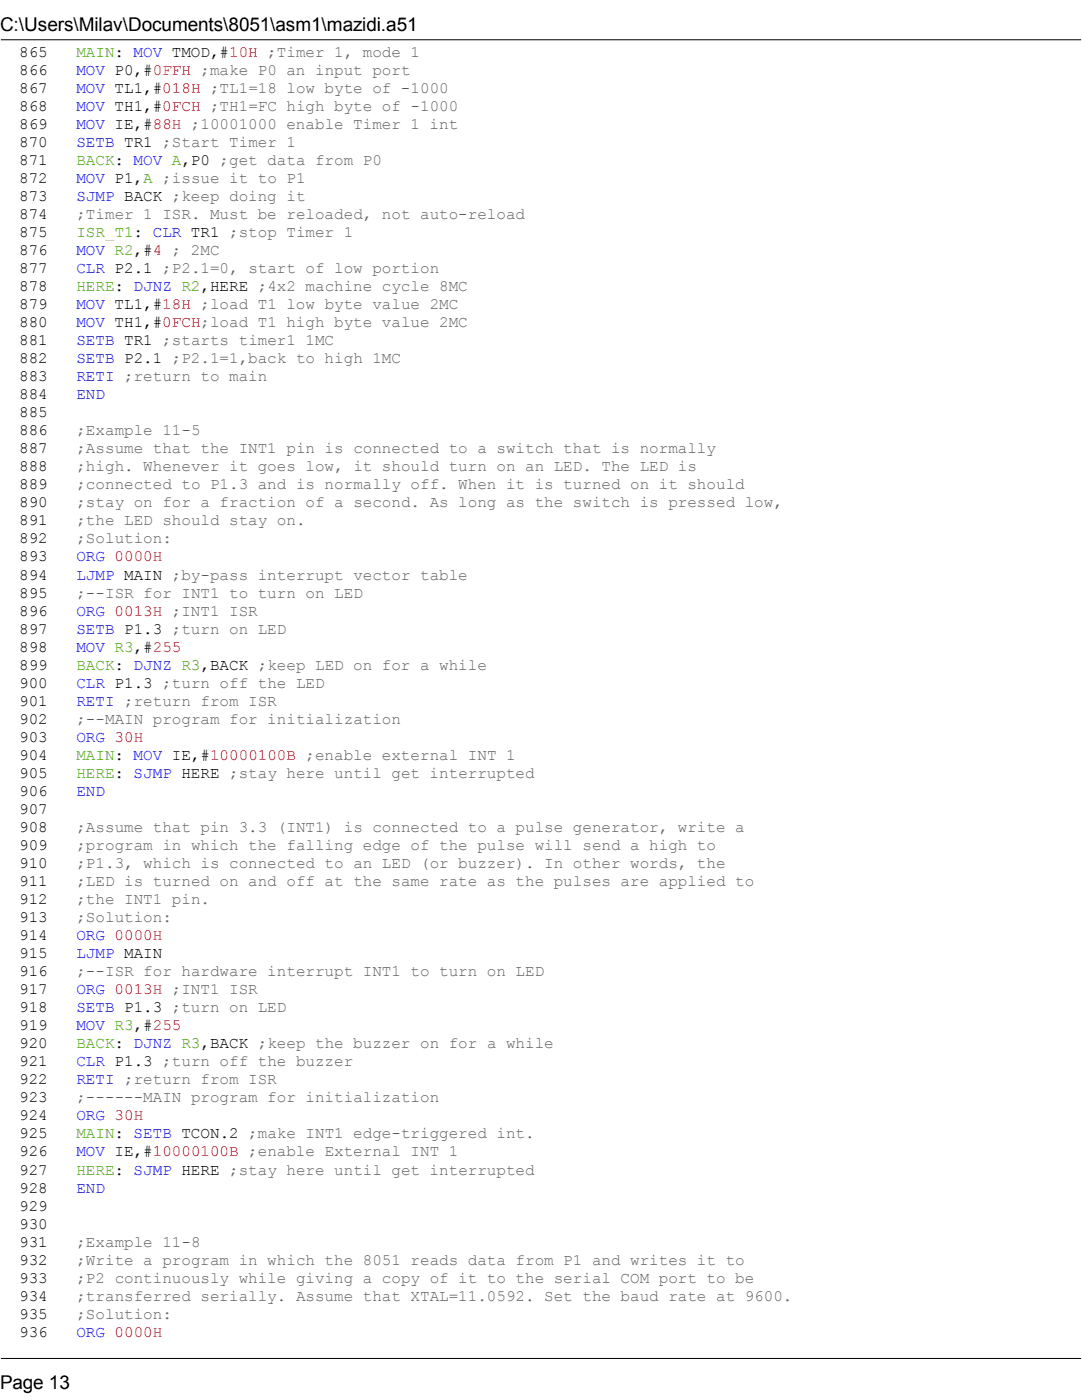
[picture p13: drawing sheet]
<svg xmlns="http://www.w3.org/2000/svg" width="216mm" height="279mm" viewBox="0 0 216 279" stroke-linecap="round" stroke-linejoin="round" font-family="sans-serif">
<defs><g id="words">
<g font-size="3.8">
<text x="0" y="6.2">C:\Users\Milav\Documents\8051\asm1\mazidi.a51</text>
<text x="0" y="277.1">Page 13</text>
</g>
<g font-size="3.2">
<text x="3.8" y="11.3">865</text>
<text x="34.3" y="11.3">TMOD</text>
<text x="41.9" y="11.3">,</text>
<text x="43.8" y="11.3">#</text>
<text x="3.8" y="14.9">866</text>
<text x="22.9" y="14.9">P0</text>
<text x="26.7" y="14.9">,#</text>
<text x="3.8" y="18.5">867</text>
<text x="3.8" y="22.1">868</text>
<text x="22.9" y="18.5">TL1,</text>
<text x="22.9" y="22.1">TH1,</text>
<text x="30.5" y="18.5">#</text>
<text x="30.5" y="22.1">#</text>
<text x="3.8" y="25.7">869</text>
<text x="3.8" y="29.3">870</text>
<text x="22.9" y="25.7">IE</text>
<text x="24.8" y="29.3">TR1</text>
<text x="26.7" y="25.7">,#</text>
<text x="3.8" y="32.9">871</text>
<text x="36.2" y="32.9">,</text>
<text x="38.1" y="32.9">P0</text>
<text x="3.8" y="36.5">872</text>
<text x="3.8" y="40.1">873</text>
<text x="22.9" y="36.5">P1</text>
<text x="24.8" y="40.1">BACK</text>
<text x="26.7" y="36.5">,A</text>
<text x="3.8" y="43.7">874</text>
<text x="3.8" y="47.3">875</text>
<text x="26.7" y="47.3">:</text>
<text x="38.1" y="47.3">TR1</text>
<text x="3.8" y="50.9">876</text>
<text x="26.7" y="50.9">,#</text>
<text x="3.8" y="54.5">877</text>
<text x="3.8" y="58.1">878</text>
<text x="22.9" y="54.5">P2.1</text>
<text x="41.9" y="58.1">HERE</text>
<text x="3.8" y="61.7">879</text>
<text x="3.8" y="65.3">880</text>
<text x="22.9" y="61.7">TL1,</text>
<text x="22.9" y="65.3">TH1,</text>
<text x="30.5" y="61.7">#</text>
<text x="30.5" y="65.3">#</text>
<text x="3.8" y="68.9">881</text>
<text x="24.8" y="68.9">TR1</text>
<text x="3.8" y="72.5">882</text>
<text x="3.8" y="76.1">883</text>
<text x="24.8" y="72.5">P2.1</text>
<text x="3.8" y="79.7">884</text>
<text x="3.8" y="83.3">885</text>
<text x="3.8" y="86.9">886</text>
<text x="3.8" y="90.5">887</text>
<text x="3.8" y="94.1">888</text>
<text x="3.8" y="97.7">889</text>
<text x="3.8" y="101.3">890</text>
<text x="3.8" y="104.9">891</text>
<text x="3.8" y="108.5">892</text>
<text x="3.8" y="112.1">893</text>
<text x="3.8" y="115.7">894</text>
<text x="3.8" y="119.3">895</text>
<text x="24.8" y="115.7">MAIN</text>
<text x="3.8" y="122.9">896</text>
<text x="3.8" y="126.5">897</text>
<text x="3.8" y="130">898</text>
<text x="24.8" y="126.5">P1.3</text>
<text x="26.7" y="130">,#</text>
<text x="3.8" y="133.6">899</text>
<text x="3.8" y="137.2">900</text>
<text x="22.9" y="137.2">P1.3</text>
<text x="41.9" y="133.6">BACK</text>
<text x="3.8" y="140.8">901</text>
<text x="3.8" y="144.4">902</text>
<text x="3.8" y="148">903</text>
<text x="3.8" y="151.6">904</text>
<text x="3.8" y="155.2">905</text>
<text x="34.3" y="151.6">IE</text>
<text x="36.2" y="155.2">HERE</text>
<text x="38.1" y="151.6">,#</text>
<text x="3.8" y="158.8">906</text>
<text x="3.8" y="162.4">907</text>
<text x="3.8" y="166">908</text>
<text x="3.8" y="169.6">909</text>
<text x="3.8" y="173.2">910</text>
<text x="3.8" y="176.8">911</text>
<text x="3.8" y="180.4">912</text>
<text x="3.8" y="184">913</text>
<text x="3.8" y="187.6">914</text>
<text x="3.8" y="191.2">915</text>
<text x="24.8" y="191.2">MAIN</text>
<text x="3.8" y="194.8">916</text>
<text x="3.8" y="198.4">917</text>
<text x="3.8" y="202">918</text>
<text x="24.8" y="202">P1.3</text>
<text x="3.8" y="205.6">919</text>
<text x="3.8" y="209.2">920</text>
<text x="26.7" y="205.6">,#</text>
<text x="41.9" y="209.2">BACK</text>
<text x="3.8" y="212.8">921</text>
<text x="22.9" y="212.8">P1.3</text>
<text x="3.8" y="216.4">922</text>
<text x="3.8" y="220">923</text>
<text x="3.8" y="223.6">924</text>
<text x="3.8" y="227.2">925</text>
<text x="36.2" y="227.2">TCON.2</text>
<text x="3.8" y="230.8">926</text>
<text x="22.9" y="230.8">IE</text>
<text x="26.7" y="230.8">,#</text>
<text x="3.8" y="234.4">927</text>
<text x="3.8" y="238">928</text>
<text x="36.2" y="234.4">HERE</text>
<text x="3.8" y="241.6">929</text>
<text x="3.8" y="245.2">930</text>
<text x="3.8" y="248.8">931</text>
<text x="3.8" y="252.4">932</text>
<text x="3.8" y="256">933</text>
<text x="3.8" y="259.6">934</text>
<text x="3.8" y="263.2">935</text>
<text x="3.8" y="266.8">936</text>
</g>
<g font-size="3.2" fill="#46aa03">
<text x="15.2" y="11.3">MAIN:</text>
<text x="15.2" y="32.9">BACK:</text>
<text x="34.3" y="32.9">A</text>
<text x="15.2" y="47.3">ISR_T1</text>
<text x="22.9" y="50.9">R2</text>
<text x="15.2" y="58.1">HERE:</text>
<text x="36.2" y="58.1">R2,</text>
<text x="22.9" y="130">R3</text>
<text x="15.2" y="133.6">BACK:</text>
<text x="36.2" y="133.6">R3,</text>
<text x="15.2" y="151.6">MAIN:</text>
<text x="15.2" y="155.2">HERE:</text>
<text x="15.2" y="209.2">BACK:</text>
<text x="22.9" y="205.6">R3</text>
<text x="36.2" y="209.2">R3,</text>
<text x="15.2" y="227.2">MAIN:</text>
<text x="15.2" y="234.4">HERE:</text>
</g>
<g font-size="3.2" fill="#00f">
<text x="26.7" y="11.3">MOV</text>
<text x="15.2" y="14.9">MOV</text>
<text x="15.2" y="18.5">MOV</text>
<text x="15.2" y="22.1">MOV</text>
<text x="15.2" y="25.7">MOV</text>
<text x="15.2" y="29.3">SETB</text>
<text x="26.7" y="32.9">MOV</text>
<text x="15.2" y="36.5">MOV</text>
<text x="15.2" y="40.1">SJMP</text>
<text x="30.5" y="47.3">CLR</text>
<text x="15.2" y="50.9">MOV</text>
<text x="15.2" y="54.5">CLR</text>
<text x="26.7" y="58.1">DJNZ</text>
<text x="15.2" y="61.7">MOV</text>
<text x="15.2" y="65.3">MOV</text>
<text x="15.2" y="68.9">SETB</text>
<text x="15.2" y="72.5">SETB</text>
<text x="15.2" y="76.1">RETI</text>
<text x="15.2" y="79.7">END</text>
<text x="15.2" y="112.1">ORG</text>
<text x="15.2" y="115.7">LJMP</text>
<text x="15.2" y="122.9">ORG</text>
<text x="15.2" y="126.5">SETB</text>
<text x="15.2" y="130">MOV</text>
<text x="15.2" y="137.2">CLR</text>
<text x="26.7" y="133.6">DJNZ</text>
<text x="15.2" y="140.8">RETI</text>
<text x="15.2" y="148">ORG</text>
<text x="26.7" y="151.6">MOV</text>
<text x="26.7" y="155.2">SJMP</text>
<text x="15.2" y="158.8">END</text>
<text x="15.2" y="187.6">ORG</text>
<text x="15.2" y="191.2">LJMP</text>
<text x="15.2" y="198.4">ORG</text>
<text x="15.2" y="202">SETB</text>
<text x="15.2" y="205.6">MOV</text>
<text x="26.7" y="209.2">DJNZ</text>
<text x="15.2" y="212.8">CLR</text>
<text x="15.2" y="216.4">RETI</text>
<text x="15.2" y="223.6">ORG</text>
<text x="26.7" y="227.2">SETB</text>
<text x="15.2" y="230.8">MOV</text>
<text x="15.2" y="238">END</text>
<text x="26.7" y="234.4">SJMP</text>
<text x="15.2" y="266.8">ORG</text>
</g>
<g font-size="3.2" fill="#f00">
<text x="45.7" y="11.3">10H</text>
<text x="30.5" y="14.9">0FFH</text>
<text x="32.4" y="18.5">018H</text>
<text x="32.4" y="22.1">0FCH</text>
<text x="30.5" y="25.7">88H</text>
<text x="30.5" y="50.9">4</text>
<text x="32.4" y="61.7">18H</text>
<text x="32.4" y="65.3">0FCH;load T1 high byte value 2MC</text>
<text x="22.9" y="112.1">0000H</text>
<text x="22.9" y="122.9">0013H</text>
<text x="30.5" y="130">255</text>
<text x="22.9" y="148">30H</text>
<text x="41.9" y="151.6">10000100B</text>
<text x="22.9" y="187.6">0000H</text>
<text x="22.9" y="198.4">0013H</text>
<text x="30.5" y="205.6">255</text>
<text x="22.9" y="223.6">30H</text>
<text x="30.5" y="230.8">10000100B</text>
<text x="22.9" y="266.8">0000H</text>
</g>
<g font-size="3.2" fill="#616161">
<text x="53.3" y="11.3">;Timer 1, mode 1</text>
<text x="40" y="14.9">;make P0 an input port</text>
<text x="41.9" y="18.5">;TL1=18 low byte of -1000</text>
<text x="41.9" y="22.1">;TH1=FC high byte of -1000</text>
<text x="32.4" y="29.3">;Start Timer 1</text>
<text x="38.1" y="25.7">;10001000 enable Timer 1 int</text>
<text x="43.8" y="32.9">;get data from P0</text>
<text x="32.4" y="36.5">;issue it to P1</text>
<text x="34.3" y="40.1">;keep doing it</text>
<text x="15.2" y="43.7">;Timer 1 ISR. Must be reloaded, not auto-reload</text>
<text x="45.7" y="47.3">;stop Timer 1</text>
<text x="34.3" y="50.9">; 2MC</text>
<text x="32.4" y="54.5">;P2.1=0, start of low portion</text>
<text x="51.4" y="58.1">;4x2 machine cycle 8MC</text>
<text x="40" y="61.7">;load T1 low byte value 2MC</text>
<text x="32.4" y="68.9">;starts timer1 1MC</text>
<text x="24.8" y="76.1">;return to main</text>
<text x="34.3" y="72.5">;P2.1=1,back to high 1MC</text>
<text x="15.2" y="86.9">;Example 11-5</text>
<text x="15.2" y="90.5">;Assume that the INT1 pin is connected to a switch that is normally</text>
<text x="15.2" y="94.1">;high. Whenever it goes low, it should turn on an LED. The LED is</text>
<text x="15.2" y="97.7">;connected to P1.3 and is normally off. When it is turned on it should</text>
<text x="15.2" y="101.3">;stay on for a fraction of a second. As long as the switch is pressed low,</text>
<text x="15.2" y="104.9">;the LED should stay on.</text>
<text x="15.2" y="108.5">;Solution:</text>
<text x="15.2" y="119.3">;--ISR for INT1 to turn on LED</text>
<text x="34.3" y="115.7">;by-pass interrupt vector table</text>
<text x="34.3" y="122.9">;INT1 ISR</text>
<text x="34.3" y="126.5">;turn on LED</text>
<text x="32.4" y="137.2">;turn off the LED</text>
<text x="51.4" y="133.6">;keep LED on for a while</text>
<text x="24.8" y="140.8">;return from ISR</text>
<text x="15.2" y="144.4">;--MAIN program for initialization</text>
<text x="45.7" y="155.2">;stay here until get interrupted</text>
<text x="61" y="151.6">;enable external INT 1</text>
<text x="15.2" y="166">;Assume that pin 3.3 (INT1) is connected to a pulse generator, write a</text>
<text x="15.2" y="169.6">;program in which the falling edge of the pulse will send a high to</text>
<text x="15.2" y="173.2">;P1.3, which is connected to an LED (or buzzer). In other words, the</text>
<text x="15.2" y="176.8">;LED is turned on and off at the same rate as the pulses are applied to</text>
<text x="15.2" y="180.4">;the INT1 pin.</text>
<text x="15.2" y="184">;Solution:</text>
<text x="15.2" y="194.8">;--ISR for hardware interrupt INT1 to turn on LED</text>
<text x="34.3" y="198.4">;INT1 ISR</text>
<text x="34.3" y="202">;turn on LED</text>
<text x="51.4" y="209.2">;keep the buzzer on for a while</text>
<text x="32.4" y="212.8">;turn off the buzzer</text>
<text x="15.2" y="220">;------MAIN program for initialization</text>
<text x="24.8" y="216.4">;return from ISR</text>
<text x="49.5" y="227.2">;make INT1 edge-triggered int.</text>
<text x="49.5" y="230.8">;enable External INT 1</text>
<text x="45.7" y="234.4">;stay here until get interrupted</text>
<text x="15.2" y="248.8">;Example 11-8</text>
<text x="15.2" y="252.4">;Write a program in which the 8051 reads data from P1 and writes it to</text>
<text x="15.2" y="256">;P2 continuously while giving a copy of it to the serial COM port to be</text>
<text x="15.2" y="259.6">;transferred serially. Assume that XTAL=11.0592. Set the baud rate at 9600.</text>
<text x="15.2" y="263.2">;Solution:</text>
</g>
</g></defs>
<path d="M.2 7.9h215.5" fill="none" stroke="#000" stroke-width=".2"/>
<path d="M0 273.7h13.9v4.3h-13.9z" fill="#fff"/>
<path d="M.2 271.1h215.5" fill="none" stroke="#000" stroke-width=".2"/>
<g fill="#fff">
<path d="M3.8 8.7h11.4v3.6h-11.4z"/>
<path d="M15.2 8.7h7.7v3.6h-7.7z"/>
<path d="M22.9 8.7h1.9v3.6h-1.9z"/>
<path d="M24.8 8.7h1.9v3.6h-1.9z"/>
<path d="M26.7 8.7h5.7v3.6h-5.7z"/>
<path d="M32.4 8.7h1.9v3.6h-1.9z"/>
<path d="M34.3 8.7h7.6v3.6h-7.6z"/>
<path d="M41.9 8.7h1.9v3.6h-1.9z"/>
<path d="M43.8 8.7h1.9v3.6h-1.9z"/>
<path d="M45.7 8.7h5.7v3.6h-5.7z"/>
<path d="M51.4 8.7h1.9v3.6h-1.9z"/>
<path d="M53.3 8.7h30.5v3.6h-30.5z"/>
<path d="M83.8 8.7h1.9v3.6h-1.9z"/>
<path d="M85.7 8.7h130.1v3.6h-130.1z"/>
<path d="M3.8 12.3h11.4v3.6h-11.4z"/>
<path d="M15.2 12.3h5.8v3.6h-5.8z"/>
<path d="M21 12.3h1.9v3.6h-1.9z"/>
<path d="M22.9 12.3h3.8v3.6h-3.8z"/>
<path d="M26.7 12.3h1.9v3.6h-1.9z"/>
<path d="M28.6 12.3h1.9v3.6h-1.9z"/>
<path d="M30.5 12.3h7.6v3.6h-7.6z"/>
<path d="M38.1 12.3h1.9v3.6h-1.9z"/>
<path d="M40 12.3h41.9v3.6h-41.9z"/>
<path d="M81.9 12.3h1.9v3.6h-1.9z"/>
<path d="M83.8 12.3h132v3.6h-132z"/>
<path d="M3.8 15.9h11.4v3.6h-11.4z"/>
<path d="M15.2 15.9h5.8v3.6h-5.8z"/>
<path d="M21 15.9h1.9v3.6h-1.9z"/>
<path d="M22.9 15.9h5.7v3.6h-5.7z"/>
<path d="M28.6 15.9h1.9v3.6h-1.9z"/>
<path d="M30.5 15.9h1.9v3.6h-1.9z"/>
<path d="M32.4 15.9h7.6v3.6h-7.6z"/>
<path d="M40 15.9h1.9v3.6h-1.9z"/>
<path d="M41.9 15.9h47.6v3.6h-47.6z"/>
<path d="M89.5 15.9h1.9v3.6h-1.9z"/>
<path d="M91.4 15.9h124.4v3.6h-124.4z"/>
<path d="M3.8 19.5h11.4v3.6h-11.4z"/>
<path d="M15.2 19.5h5.8v3.6h-5.8z"/>
<path d="M21 19.5h1.9v3.6h-1.9z"/>
<path d="M22.9 19.5h5.7v3.6h-5.7z"/>
<path d="M28.6 19.5h1.9v3.6h-1.9z"/>
<path d="M30.5 19.5h1.9v3.6h-1.9z"/>
<path d="M32.4 19.5h7.6v3.6h-7.6z"/>
<path d="M40 19.5h1.9v3.6h-1.9z"/>
<path d="M41.9 19.5h49.5v3.6h-49.5z"/>
<path d="M91.4 19.5h1.9v3.6h-1.9z"/>
<path d="M93.3 19.5h122.5v3.6h-122.5z"/>
<path d="M3.8 23.1h11.4v3.6h-11.4z"/>
<path d="M15.2 23.1h5.8v3.6h-5.8z"/>
<path d="M21 23.1h1.9v3.6h-1.9z"/>
<path d="M22.9 23.1h3.8v3.6h-3.8z"/>
<path d="M26.7 23.1h1.9v3.6h-1.9z"/>
<path d="M28.6 23.1h1.9v3.6h-1.9z"/>
<path d="M30.5 23.1h5.7v3.6h-5.7z"/>
<path d="M36.2 23.1h1.9v3.6h-1.9z"/>
<path d="M38.1 23.1h53.3v3.6h-53.3z"/>
<path d="M91.4 23.1h1.9v3.6h-1.9z"/>
<path d="M93.3 23.1h122.5v3.6h-122.5z"/>
<path d="M3.8 26.7h11.4v3.6h-11.4z"/>
<path d="M15.2 26.7h7.7v3.6h-7.7z"/>
<path d="M22.9 26.7h1.9v3.6h-1.9z"/>
<path d="M24.8 26.7h5.7v3.6h-5.7z"/>
<path d="M30.5 26.7h1.9v3.6h-1.9z"/>
<path d="M32.4 26.7h26.7v3.6h-26.7z"/>
<path d="M59.1 26.7h1.9v3.6h-1.9z"/>
<path d="M61 26.7h154.8v3.6h-154.8z"/>
<path d="M3.8 30.3h11.4v3.6h-11.4z"/>
<path d="M15.2 30.3h7.7v3.6h-7.7z"/>
<path d="M22.9 30.3h1.9v3.6h-1.9z"/>
<path d="M24.8 30.3h1.9v3.6h-1.9z"/>
<path d="M26.7 30.3h5.7v3.6h-5.7z"/>
<path d="M32.4 30.3h1.9v3.6h-1.9z"/>
<path d="M34.3 30.3h1.9v3.6h-1.9z"/>
<path d="M36.2 30.3h1.9v3.6h-1.9z"/>
<path d="M38.1 30.3h3.8v3.6h-3.8z"/>
<path d="M41.9 30.3h1.9v3.6h-1.9z"/>
<path d="M43.8 30.3h32.4v3.6h-32.4z"/>
<path d="M76.2 30.3h1.9v3.6h-1.9z"/>
<path d="M78.1 30.3h137.7v3.6h-137.7z"/>
<path d="M3.8 33.9h11.4v3.6h-11.4z"/>
<path d="M15.2 33.9h5.8v3.6h-5.8z"/>
<path d="M21 33.9h1.9v3.6h-1.9z"/>
<path d="M22.9 33.9h3.8v3.6h-3.8z"/>
<path d="M26.7 33.9h1.9v3.6h-1.9z"/>
<path d="M28.6 33.9h1.9v3.6h-1.9z"/>
<path d="M30.5 33.9h1.9v3.6h-1.9z"/>
<path d="M32.4 33.9h28.6v3.6h-28.6z"/>
<path d="M61 33.9h1.9v3.6h-1.9z"/>
<path d="M62.9 33.9h152.9v3.6h-152.9z"/>
<path d="M3.8 37.5h11.4v3.6h-11.4z"/>
<path d="M15.2 37.5h7.7v3.6h-7.7z"/>
<path d="M22.9 37.5h1.9v3.6h-1.9z"/>
<path d="M24.8 37.5h7.6v3.6h-7.6z"/>
<path d="M32.4 37.5h1.9v3.6h-1.9z"/>
<path d="M34.3 37.5h26.7v3.6h-26.7z"/>
<path d="M61 37.5h1.9v3.6h-1.9z"/>
<path d="M62.9 37.5h152.9v3.6h-152.9z"/>
<path d="M3.8 41.1h11.4v3.6h-11.4z"/>
<path d="M15.2 41.1h89.6v3.6h-89.6z"/>
<path d="M104.8 41.1h1.9v3.6h-1.9z"/>
<path d="M106.7 41.1h109.1v3.6h-109.1z"/>
<path d="M3.8 44.7h11.4v3.6h-11.4z"/>
<path d="M15.2 44.7h11.5v3.6h-11.5z"/>
<path d="M26.7 44.7h1.9v3.6h-1.9z"/>
<path d="M28.6 44.7h1.9v3.6h-1.9z"/>
<path d="M30.5 44.7h5.7v3.6h-5.7z"/>
<path d="M36.2 44.7h1.9v3.6h-1.9z"/>
<path d="M38.1 44.7h5.7v3.6h-5.7z"/>
<path d="M43.8 44.7h1.9v3.6h-1.9z"/>
<path d="M45.7 44.7h24.8v3.6h-24.8z"/>
<path d="M70.5 44.7h1.9v3.6h-1.9z"/>
<path d="M72.4 44.7h143.4v3.6h-143.4z"/>
<path d="M3.8 48.3h11.4v3.6h-11.4z"/>
<path d="M15.2 48.3h5.8v3.6h-5.8z"/>
<path d="M21 48.3h1.9v3.6h-1.9z"/>
<path d="M22.9 48.3h3.8v3.6h-3.8z"/>
<path d="M26.7 48.3h1.9v3.6h-1.9z"/>
<path d="M28.6 48.3h1.9v3.6h-1.9z"/>
<path d="M30.5 48.3h1.9v3.6h-1.9z"/>
<path d="M32.4 48.3h1.9v3.6h-1.9z"/>
<path d="M34.3 48.3h9.5v3.6h-9.5z"/>
<path d="M43.8 48.3h1.9v3.6h-1.9z"/>
<path d="M45.7 48.3h170.1v3.6h-170.1z"/>
<path d="M3.8 51.9h11.4v3.6h-11.4z"/>
<path d="M15.2 51.9h5.8v3.6h-5.8z"/>
<path d="M21 51.9h1.9v3.6h-1.9z"/>
<path d="M22.9 51.9h7.6v3.6h-7.6z"/>
<path d="M30.5 51.9h1.9v3.6h-1.9z"/>
<path d="M32.4 51.9h55.2v3.6h-55.2z"/>
<path d="M87.6 51.9h1.9v3.6h-1.9z"/>
<path d="M89.5 51.9h126.3v3.6h-126.3z"/>
<path d="M3.8 55.5h11.4v3.6h-11.4z"/>
<path d="M15.2 55.5h7.7v3.6h-7.7z"/>
<path d="M22.9 55.5h1.9v3.6h-1.9z"/>
<path d="M24.8 55.5h1.9v3.6h-1.9z"/>
<path d="M26.7 55.5h7.6v3.6h-7.6z"/>
<path d="M34.3 55.5h1.9v3.6h-1.9z"/>
<path d="M36.2 55.5h3.8v3.6h-3.8z"/>
<path d="M40 55.5h1.9v3.6h-1.9z"/>
<path d="M41.9 55.5h7.6v3.6h-7.6z"/>
<path d="M49.5 55.5h1.9v3.6h-1.9z"/>
<path d="M51.4 55.5h41.9v3.6h-41.9z"/>
<path d="M93.3 55.5h1.9v3.6h-1.9z"/>
<path d="M95.2 55.5h120.6v3.6h-120.6z"/>
<path d="M3.8 59.1h11.4v3.6h-11.4z"/>
<path d="M15.2 59.1h5.8v3.6h-5.8z"/>
<path d="M21 59.1h1.9v3.6h-1.9z"/>
<path d="M22.9 59.1h5.7v3.6h-5.7z"/>
<path d="M28.6 59.1h1.9v3.6h-1.9z"/>
<path d="M30.5 59.1h1.9v3.6h-1.9z"/>
<path d="M32.4 59.1h5.7v3.6h-5.7z"/>
<path d="M38.1 59.1h1.9v3.6h-1.9z"/>
<path d="M40 59.1h51.4v3.6h-51.4z"/>
<path d="M91.4 59.1h1.9v3.6h-1.9z"/>
<path d="M93.3 59.1h122.5v3.6h-122.5z"/>
<path d="M3.8 62.7h11.4v3.6h-11.4z"/>
<path d="M15.2 62.7h5.8v3.6h-5.8z"/>
<path d="M21 62.7h1.9v3.6h-1.9z"/>
<path d="M22.9 62.7h5.7v3.6h-5.7z"/>
<path d="M28.6 62.7h1.9v3.6h-1.9z"/>
<path d="M30.5 62.7h1.9v3.6h-1.9z"/>
<path d="M32.4 62.7h7.6v3.6h-7.6z"/>
<path d="M40 62.7h53.3v3.6h-53.3z"/>
<path d="M93.3 62.7h1.9v3.6h-1.9z"/>
<path d="M95.2 62.7h120.6v3.6h-120.6z"/>
<path d="M3.8 66.3h11.4v3.5h-11.4z"/>
<path d="M15.2 66.3h7.7v3.5h-7.7z"/>
<path d="M22.9 66.3h1.9v3.5h-1.9z"/>
<path d="M24.8 66.3h5.7v3.5h-5.7z"/>
<path d="M30.5 66.3h1.9v3.5h-1.9z"/>
<path d="M32.4 66.3h34.3v3.5h-34.3z"/>
<path d="M66.7 66.3h1.9v3.5h-1.9z"/>
<path d="M68.6 66.3h147.2v3.5h-147.2z"/>
<path d="M3.8 69.8h11.4v3.6h-11.4z"/>
<path d="M15.2 69.8h7.7v3.6h-7.7z"/>
<path d="M22.9 69.8h1.9v3.6h-1.9z"/>
<path d="M24.8 69.8h7.6v3.6h-7.6z"/>
<path d="M32.4 69.8h1.9v3.6h-1.9z"/>
<path d="M34.3 69.8h45.7v3.6h-45.7z"/>
<path d="M80 69.8h1.9v3.6h-1.9z"/>
<path d="M81.9 69.8h133.9v3.6h-133.9z"/>
<path d="M3.8 73.4h11.4v3.6h-11.4z"/>
<path d="M15.2 73.4h7.7v3.6h-7.7z"/>
<path d="M22.9 73.4h1.9v3.6h-1.9z"/>
<path d="M24.8 73.4h28.5v3.6h-28.5z"/>
<path d="M53.3 73.4h1.9v3.6h-1.9z"/>
<path d="M55.2 73.4h160.6v3.6h-160.6z"/>
<path d="M3.8 77h11.4v3.6h-11.4z"/>
<path d="M15.2 77h5.8v3.6h-5.8z"/>
<path d="M21 77h1.9v3.6h-1.9z"/>
<path d="M22.9 77h192.9v3.6h-192.9z"/>
<path d="M3.8 80.6h11.4v3.6h-11.4z"/>
<path d="M15.2 80.6h1.9v3.6h-1.9z"/>
<path d="M17.1 80.6h198.7v3.6h-198.7z"/>
<path d="M3.8 84.2h11.4v3.6h-11.4z"/>
<path d="M15.2 84.2h24.8v3.6h-24.8z"/>
<path d="M40 84.2h1.9v3.6h-1.9z"/>
<path d="M41.9 84.2h173.9v3.6h-173.9z"/>
<path d="M3.8 87.8h11.4v3.6h-11.4z"/>
<path d="M15.2 87.8h127.7v3.6h-127.7z"/>
<path d="M142.9 87.8h1.9v3.6h-1.9z"/>
<path d="M144.8 87.8h71v3.6h-71z"/>
<path d="M3.8 91.4h11.4v3.6h-11.4z"/>
<path d="M15.2 91.4h123.9v3.6h-123.9z"/>
<path d="M139.1 91.4h1.9v3.6h-1.9z"/>
<path d="M141 91.4h74.8v3.6h-74.8z"/>
<path d="M3.8 95h11.4v3.6h-11.4z"/>
<path d="M15.2 95h133.4v3.6h-133.4z"/>
<path d="M148.6 95h1.9v3.6h-1.9z"/>
<path d="M150.5 95h65.3v3.6h-65.3z"/>
<path d="M3.8 98.6h11.4v3.6h-11.4z"/>
<path d="M15.2 98.6h141v3.6h-141z"/>
<path d="M156.2 98.6h1.9v3.6h-1.9z"/>
<path d="M158.1 98.6h57.7v3.6h-57.7z"/>
<path d="M3.8 102.2h11.4v3.6h-11.4z"/>
<path d="M15.2 102.2h45.8v3.6h-45.8z"/>
<path d="M61 102.2h1.9v3.6h-1.9z"/>
<path d="M62.9 102.2h152.9v3.6h-152.9z"/>
<path d="M3.8 105.8h11.4v3.6h-11.4z"/>
<path d="M15.2 105.8h19.1v3.6h-19.1z"/>
<path d="M34.3 105.8h1.9v3.6h-1.9z"/>
<path d="M36.2 105.8h179.6v3.6h-179.6z"/>
<path d="M3.8 109.4h11.4v3.6h-11.4z"/>
<path d="M15.2 109.4h5.8v3.6h-5.8z"/>
<path d="M21 109.4h1.9v3.6h-1.9z"/>
<path d="M22.9 109.4h9.5v3.6h-9.5z"/>
<path d="M32.4 109.4h1.9v3.6h-1.9z"/>
<path d="M34.3 109.4h181.5v3.6h-181.5z"/>
<path d="M3.8 113h11.4v3.6h-11.4z"/>
<path d="M15.2 113h7.7v3.6h-7.7z"/>
<path d="M22.9 113h1.9v3.6h-1.9z"/>
<path d="M24.8 113h7.6v3.6h-7.6z"/>
<path d="M32.4 113h1.9v3.6h-1.9z"/>
<path d="M34.3 113h59v3.6h-59z"/>
<path d="M93.3 113h1.9v3.6h-1.9z"/>
<path d="M95.2 113h120.6v3.6h-120.6z"/>
<path d="M3.8 116.6h11.4v3.6h-11.4z"/>
<path d="M15.2 116.6h57.2v3.6h-57.2z"/>
<path d="M72.4 116.6h1.9v3.6h-1.9z"/>
<path d="M74.3 116.6h141.5v3.6h-141.5z"/>
<path d="M3.8 120.2h11.4v3.6h-11.4z"/>
<path d="M15.2 120.2h5.8v3.6h-5.8z"/>
<path d="M21 120.2h1.9v3.6h-1.9z"/>
<path d="M22.9 120.2h9.5v3.6h-9.5z"/>
<path d="M32.4 120.2h1.9v3.6h-1.9z"/>
<path d="M34.3 120.2h17.1v3.6h-17.1z"/>
<path d="M51.4 120.2h1.9v3.6h-1.9z"/>
<path d="M53.3 120.2h162.5v3.6h-162.5z"/>
<path d="M3.8 123.8h11.4v3.6h-11.4z"/>
<path d="M15.2 123.8h7.7v3.6h-7.7z"/>
<path d="M22.9 123.8h1.9v3.6h-1.9z"/>
<path d="M24.8 123.8h7.6v3.6h-7.6z"/>
<path d="M32.4 123.8h1.9v3.6h-1.9z"/>
<path d="M34.3 123.8h22.8v3.6h-22.8z"/>
<path d="M57.1 123.8h2v3.6h-2z"/>
<path d="M59.1 123.8h156.7v3.6h-156.7z"/>
<path d="M3.8 127.4h11.4v3.6h-11.4z"/>
<path d="M15.2 127.4h5.8v3.6h-5.8z"/>
<path d="M21 127.4h1.9v3.6h-1.9z"/>
<path d="M22.9 127.4h3.8v3.6h-3.8z"/>
<path d="M26.7 127.4h1.9v3.6h-1.9z"/>
<path d="M28.6 127.4h1.9v3.6h-1.9z"/>
<path d="M30.5 127.4h5.7v3.6h-5.7z"/>
<path d="M36.2 127.4h1.9v3.6h-1.9z"/>
<path d="M38.1 127.4h177.7v3.6h-177.7z"/>
<path d="M3.8 131h11.4v3.6h-11.4z"/>
<path d="M15.2 131h7.7v3.6h-7.7z"/>
<path d="M22.9 131h1.9v3.6h-1.9z"/>
<path d="M24.8 131h1.9v3.6h-1.9z"/>
<path d="M26.7 131h7.6v3.6h-7.6z"/>
<path d="M34.3 131h1.9v3.6h-1.9z"/>
<path d="M36.2 131h3.8v3.6h-3.8z"/>
<path d="M40 131h1.9v3.6h-1.9z"/>
<path d="M41.9 131h7.6v3.6h-7.6z"/>
<path d="M49.5 131h1.9v3.6h-1.9z"/>
<path d="M51.4 131h45.8v3.6h-45.8z"/>
<path d="M97.2 131h1.9v3.6h-1.9z"/>
<path d="M99.1 131h116.7v3.6h-116.7z"/>
<path d="M3.8 134.6h11.4v3.6h-11.4z"/>
<path d="M15.2 134.6h5.8v3.6h-5.8z"/>
<path d="M21 134.6h1.9v3.6h-1.9z"/>
<path d="M22.9 134.6h7.6v3.6h-7.6z"/>
<path d="M30.5 134.6h1.9v3.6h-1.9z"/>
<path d="M32.4 134.6h32.4v3.6h-32.4z"/>
<path d="M64.8 134.6h1.9v3.6h-1.9z"/>
<path d="M66.7 134.6h149.1v3.6h-149.1z"/>
<path d="M3.8 138.2h11.4v3.6h-11.4z"/>
<path d="M15.2 138.2h7.7v3.6h-7.7z"/>
<path d="M22.9 138.2h1.9v3.6h-1.9z"/>
<path d="M24.8 138.2h30.4v3.6h-30.4z"/>
<path d="M55.2 138.2h1.9v3.6h-1.9z"/>
<path d="M57.1 138.2h158.7v3.6h-158.7z"/>
<path d="M3.8 141.8h11.4v3.6h-11.4z"/>
<path d="M15.2 141.8h64.8v3.6h-64.8z"/>
<path d="M80 141.8h1.9v3.6h-1.9z"/>
<path d="M81.9 141.8h133.9v3.6h-133.9z"/>
<path d="M3.8 145.4h11.4v3.6h-11.4z"/>
<path d="M15.2 145.4h5.8v3.6h-5.8z"/>
<path d="M21 145.4h1.9v3.6h-1.9z"/>
<path d="M22.9 145.4h5.7v3.6h-5.7z"/>
<path d="M28.6 145.4h1.9v3.6h-1.9z"/>
<path d="M30.5 145.4h185.3v3.6h-185.3z"/>
<path d="M3.8 149h11.4v3.6h-11.4z"/>
<path d="M15.2 149h7.7v3.6h-7.7z"/>
<path d="M22.9 149h1.9v3.6h-1.9z"/>
<path d="M24.8 149h1.9v3.6h-1.9z"/>
<path d="M26.7 149h5.7v3.6h-5.7z"/>
<path d="M32.4 149h1.9v3.6h-1.9z"/>
<path d="M34.3 149h3.8v3.6h-3.8z"/>
<path d="M38.1 149h1.9v3.6h-1.9z"/>
<path d="M40 149h1.9v3.6h-1.9z"/>
<path d="M41.9 149h17.2v3.6h-17.2z"/>
<path d="M59.1 149h1.9v3.6h-1.9z"/>
<path d="M61 149h41.9v3.6h-41.9z"/>
<path d="M102.9 149h1.9v3.6h-1.9z"/>
<path d="M104.8 149h111v3.6h-111z"/>
<path d="M3.8 152.6h11.4v3.6h-11.4z"/>
<path d="M15.2 152.6h7.7v3.6h-7.7z"/>
<path d="M22.9 152.6h1.9v3.6h-1.9z"/>
<path d="M24.8 152.6h1.9v3.6h-1.9z"/>
<path d="M26.7 152.6h7.6v3.6h-7.6z"/>
<path d="M34.3 152.6h1.9v3.6h-1.9z"/>
<path d="M36.2 152.6h7.6v3.6h-7.6z"/>
<path d="M43.8 152.6h1.9v3.6h-1.9z"/>
<path d="M45.7 152.6h61v3.6h-61z"/>
<path d="M106.7 152.6h1.9v3.6h-1.9z"/>
<path d="M108.6 152.6h107.2v3.6h-107.2z"/>
<path d="M3.8 156.2h11.4v3.6h-11.4z"/>
<path d="M15.2 156.2h5.8v3.6h-5.8z"/>
<path d="M21 156.2h1.9v3.6h-1.9z"/>
<path d="M22.9 156.2h192.9v3.6h-192.9z"/>
<path d="M3.8 159.8h11.4v3.6h-11.4z"/>
<path d="M15.2 159.8h7.7v3.6h-7.7z"/>
<path d="M22.9 159.8h1.9v3.6h-1.9z"/>
<path d="M24.8 159.8h191v3.6h-191z"/>
<path d="M3.8 163.4h11.4v3.6h-11.4z"/>
<path d="M15.2 163.4h133.4v3.6h-133.4z"/>
<path d="M148.6 163.4h1.9v3.6h-1.9z"/>
<path d="M150.5 163.4h65.3v3.6h-65.3z"/>
<path d="M3.8 167h11.4v3.6h-11.4z"/>
<path d="M15.2 167h127.7v3.6h-127.7z"/>
<path d="M142.9 167h1.9v3.6h-1.9z"/>
<path d="M144.8 167h71v3.6h-71z"/>
<path d="M3.8 170.6h11.4v3.6h-11.4z"/>
<path d="M15.2 170.6h129.6v3.6h-129.6z"/>
<path d="M144.8 170.6h1.9v3.6h-1.9z"/>
<path d="M146.7 170.6h69.1v3.6h-69.1z"/>
<path d="M3.8 174.2h11.4v3.6h-11.4z"/>
<path d="M15.2 174.2h135.3v3.6h-135.3z"/>
<path d="M150.5 174.2h1.9v3.6h-1.9z"/>
<path d="M152.4 174.2h63.4v3.6h-63.4z"/>
<path d="M3.8 177.8h11.4v3.6h-11.4z"/>
<path d="M15.2 177.8h26.7v3.6h-26.7z"/>
<path d="M41.9 177.8h1.9v3.6h-1.9z"/>
<path d="M43.8 177.8h172v3.6h-172z"/>
<path d="M3.8 181.4h11.4v3.6h-11.4z"/>
<path d="M15.2 181.4h19.1v3.6h-19.1z"/>
<path d="M34.3 181.4h1.9v3.6h-1.9z"/>
<path d="M36.2 181.4h179.6v3.6h-179.6z"/>
<path d="M3.8 185h11.4v3.6h-11.4z"/>
<path d="M15.2 185h5.8v3.6h-5.8z"/>
<path d="M21 185h1.9v3.6h-1.9z"/>
<path d="M22.9 185h9.5v3.6h-9.5z"/>
<path d="M32.4 185h1.9v3.6h-1.9z"/>
<path d="M34.3 185h181.5v3.6h-181.5z"/>
<path d="M3.8 188.6h11.4v3.6h-11.4z"/>
<path d="M15.2 188.6h7.7v3.6h-7.7z"/>
<path d="M22.9 188.6h1.9v3.6h-1.9z"/>
<path d="M24.8 188.6h7.6v3.6h-7.6z"/>
<path d="M32.4 188.6h1.9v3.6h-1.9z"/>
<path d="M34.3 188.6h181.5v3.6h-181.5z"/>
<path d="M3.8 192.2h11.4v3.6h-11.4z"/>
<path d="M15.2 192.2h93.4v3.6h-93.4z"/>
<path d="M108.6 192.2h1.9v3.6h-1.9z"/>
<path d="M110.5 192.2h105.3v3.6h-105.3z"/>
<path d="M3.8 195.8h11.4v3.6h-11.4z"/>
<path d="M15.2 195.8h5.8v3.6h-5.8z"/>
<path d="M21 195.8h1.9v3.6h-1.9z"/>
<path d="M22.9 195.8h9.5v3.6h-9.5z"/>
<path d="M32.4 195.8h1.9v3.6h-1.9z"/>
<path d="M34.3 195.8h17.1v3.6h-17.1z"/>
<path d="M51.4 195.8h1.9v3.6h-1.9z"/>
<path d="M53.3 195.8h162.5v3.6h-162.5z"/>
<path d="M3.8 199.4h11.4v3.6h-11.4z"/>
<path d="M15.2 199.4h7.7v3.6h-7.7z"/>
<path d="M22.9 199.4h1.9v3.6h-1.9z"/>
<path d="M24.8 199.4h7.6v3.6h-7.6z"/>
<path d="M32.4 199.4h1.9v3.6h-1.9z"/>
<path d="M34.3 199.4h22.8v3.6h-22.8z"/>
<path d="M57.1 199.4h2v3.6h-2z"/>
<path d="M59.1 199.4h156.7v3.6h-156.7z"/>
<path d="M3.8 203h11.4v3.6h-11.4z"/>
<path d="M15.2 203h5.8v3.6h-5.8z"/>
<path d="M21 203h1.9v3.6h-1.9z"/>
<path d="M22.9 203h3.8v3.6h-3.8z"/>
<path d="M26.7 203h1.9v3.6h-1.9z"/>
<path d="M28.6 203h1.9v3.6h-1.9z"/>
<path d="M30.5 203h5.7v3.6h-5.7z"/>
<path d="M36.2 203h1.9v3.6h-1.9z"/>
<path d="M38.1 203h177.7v3.6h-177.7z"/>
<path d="M3.8 206.6h11.4v3.6h-11.4z"/>
<path d="M15.2 206.6h7.7v3.6h-7.7z"/>
<path d="M22.9 206.6h1.9v3.6h-1.9z"/>
<path d="M24.8 206.6h1.9v3.6h-1.9z"/>
<path d="M26.7 206.6h7.6v3.6h-7.6z"/>
<path d="M34.3 206.6h1.9v3.6h-1.9z"/>
<path d="M36.2 206.6h3.8v3.6h-3.8z"/>
<path d="M40 206.6h1.9v3.6h-1.9z"/>
<path d="M41.9 206.6h7.6v3.6h-7.6z"/>
<path d="M49.5 206.6h1.9v3.6h-1.9z"/>
<path d="M51.4 206.6h59.1v3.6h-59.1z"/>
<path d="M110.5 206.6h1.9v3.6h-1.9z"/>
<path d="M112.4 206.6h103.4v3.6h-103.4z"/>
<path d="M3.8 210.2h11.4v3.6h-11.4z"/>
<path d="M15.2 210.2h5.8v3.6h-5.8z"/>
<path d="M21 210.2h1.9v3.6h-1.9z"/>
<path d="M22.9 210.2h7.6v3.6h-7.6z"/>
<path d="M30.5 210.2h1.9v3.6h-1.9z"/>
<path d="M32.4 210.2h38.1v3.6h-38.1z"/>
<path d="M70.5 210.2h1.9v3.6h-1.9z"/>
<path d="M72.4 210.2h143.4v3.6h-143.4z"/>
<path d="M3.8 213.8h11.4v3.6h-11.4z"/>
<path d="M15.2 213.8h7.7v3.6h-7.7z"/>
<path d="M22.9 213.8h1.9v3.6h-1.9z"/>
<path d="M24.8 213.8h30.4v3.6h-30.4z"/>
<path d="M55.2 213.8h1.9v3.6h-1.9z"/>
<path d="M57.1 213.8h158.7v3.6h-158.7z"/>
<path d="M3.8 217.4h11.4v3.6h-11.4z"/>
<path d="M15.2 217.4h72.4v3.6h-72.4z"/>
<path d="M87.6 217.4h1.9v3.6h-1.9z"/>
<path d="M89.5 217.4h126.3v3.6h-126.3z"/>
<path d="M3.8 221h11.4v3.6h-11.4z"/>
<path d="M15.2 221h5.8v3.6h-5.8z"/>
<path d="M21 221h1.9v3.6h-1.9z"/>
<path d="M22.9 221h5.7v3.6h-5.7z"/>
<path d="M28.6 221h1.9v3.6h-1.9z"/>
<path d="M30.5 221h185.3v3.6h-185.3z"/>
<path d="M3.8 224.6h11.4v3.6h-11.4z"/>
<path d="M15.2 224.6h7.7v3.6h-7.7z"/>
<path d="M22.9 224.6h1.9v3.6h-1.9z"/>
<path d="M24.8 224.6h1.9v3.6h-1.9z"/>
<path d="M26.7 224.6h7.6v3.6h-7.6z"/>
<path d="M34.3 224.6h1.9v3.6h-1.9z"/>
<path d="M36.2 224.6h11.4v3.6h-11.4z"/>
<path d="M47.6 224.6h1.9v3.6h-1.9z"/>
<path d="M49.5 224.6h57.2v3.6h-57.2z"/>
<path d="M106.7 224.6h1.9v3.6h-1.9z"/>
<path d="M108.6 224.6h107.2v3.6h-107.2z"/>
<path d="M3.8 228.2h11.4v3.6h-11.4z"/>
<path d="M15.2 228.2h5.8v3.6h-5.8z"/>
<path d="M21 228.2h1.9v3.6h-1.9z"/>
<path d="M22.9 228.2h3.8v3.6h-3.8z"/>
<path d="M26.7 228.2h1.9v3.6h-1.9z"/>
<path d="M28.6 228.2h1.9v3.6h-1.9z"/>
<path d="M30.5 228.2h17.1v3.6h-17.1z"/>
<path d="M47.6 228.2h1.9v3.6h-1.9z"/>
<path d="M49.5 228.2h41.9v3.6h-41.9z"/>
<path d="M91.4 228.2h1.9v3.6h-1.9z"/>
<path d="M93.3 228.2h122.5v3.6h-122.5z"/>
<path d="M3.8 231.8h11.4v3.6h-11.4z"/>
<path d="M15.2 231.8h7.7v3.6h-7.7z"/>
<path d="M22.9 231.8h1.9v3.6h-1.9z"/>
<path d="M24.8 231.8h1.9v3.6h-1.9z"/>
<path d="M26.7 231.8h7.6v3.6h-7.6z"/>
<path d="M34.3 231.8h1.9v3.6h-1.9z"/>
<path d="M36.2 231.8h7.6v3.6h-7.6z"/>
<path d="M43.8 231.8h1.9v3.6h-1.9z"/>
<path d="M45.7 231.8h61v3.6h-61z"/>
<path d="M106.7 231.8h1.9v3.6h-1.9z"/>
<path d="M108.6 231.8h107.2v3.6h-107.2z"/>
<path d="M3.8 235.4h11.4v3.6h-11.4z"/>
<path d="M15.2 235.4h5.8v3.6h-5.8z"/>
<path d="M21 235.4h1.9v3.6h-1.9z"/>
<path d="M22.9 235.4h192.9v3.6h-192.9z"/>
<path d="M3.8 239h11.4v3.6h-11.4z"/>
<path d="M15.2 239h7.7v3.6h-7.7z"/>
<path d="M22.9 239h1.9v3.6h-1.9z"/>
<path d="M24.8 239h191v3.6h-191z"/>
<path d="M3.8 242.6h11.4v3.6h-11.4z"/>
<path d="M15.2 242.6h1.9v3.6h-1.9z"/>
<path d="M17.1 242.6h198.7v3.6h-198.7z"/>
<path d="M3.8 246.2h11.4v3.6h-11.4z"/>
<path d="M15.2 246.2h24.8v3.6h-24.8z"/>
<path d="M40 246.2h1.9v3.6h-1.9z"/>
<path d="M41.9 246.2h173.9v3.6h-173.9z"/>
<path d="M3.8 249.8h11.4v3.6h-11.4z"/>
<path d="M15.2 249.8h133.4v3.6h-133.4z"/>
<path d="M148.6 249.8h1.9v3.6h-1.9z"/>
<path d="M150.5 249.8h65.3v3.6h-65.3z"/>
<path d="M3.8 253.4h11.4v3.6h-11.4z"/>
<path d="M15.2 253.4h135.3v3.6h-135.3z"/>
<path d="M150.5 253.4h1.9v3.6h-1.9z"/>
<path d="M152.4 253.4h63.4v3.6h-63.4z"/>
<path d="M3.8 257h11.4v3.6h-11.4z"/>
<path d="M15.2 257h142.9v3.6h-142.9z"/>
<path d="M158.1 257h1.9v3.6h-1.9z"/>
<path d="M160 257h55.8v3.6h-55.8z"/>
<path d="M3.8 260.6h11.4v3.6h-11.4z"/>
<path d="M15.2 260.6h19.1v3.6h-19.1z"/>
<path d="M34.3 260.6h1.9v3.6h-1.9z"/>
<path d="M36.2 260.6h179.6v3.6h-179.6z"/>
<path d="M3.8 264.2h11.4v3.6h-11.4z"/>
<path d="M15.2 264.2h5.8v3.6h-5.8z"/>
<path d="M21 264.2h1.9v3.6h-1.9z"/>
<path d="M22.9 264.2h9.5v3.6h-9.5z"/>
<path d="M32.4 264.2h1.9v3.6h-1.9z"/>
<path d="M34.3 264.2h181.5v3.6h-181.5z"/>
</g>
<use href="#words"/>
</svg>
